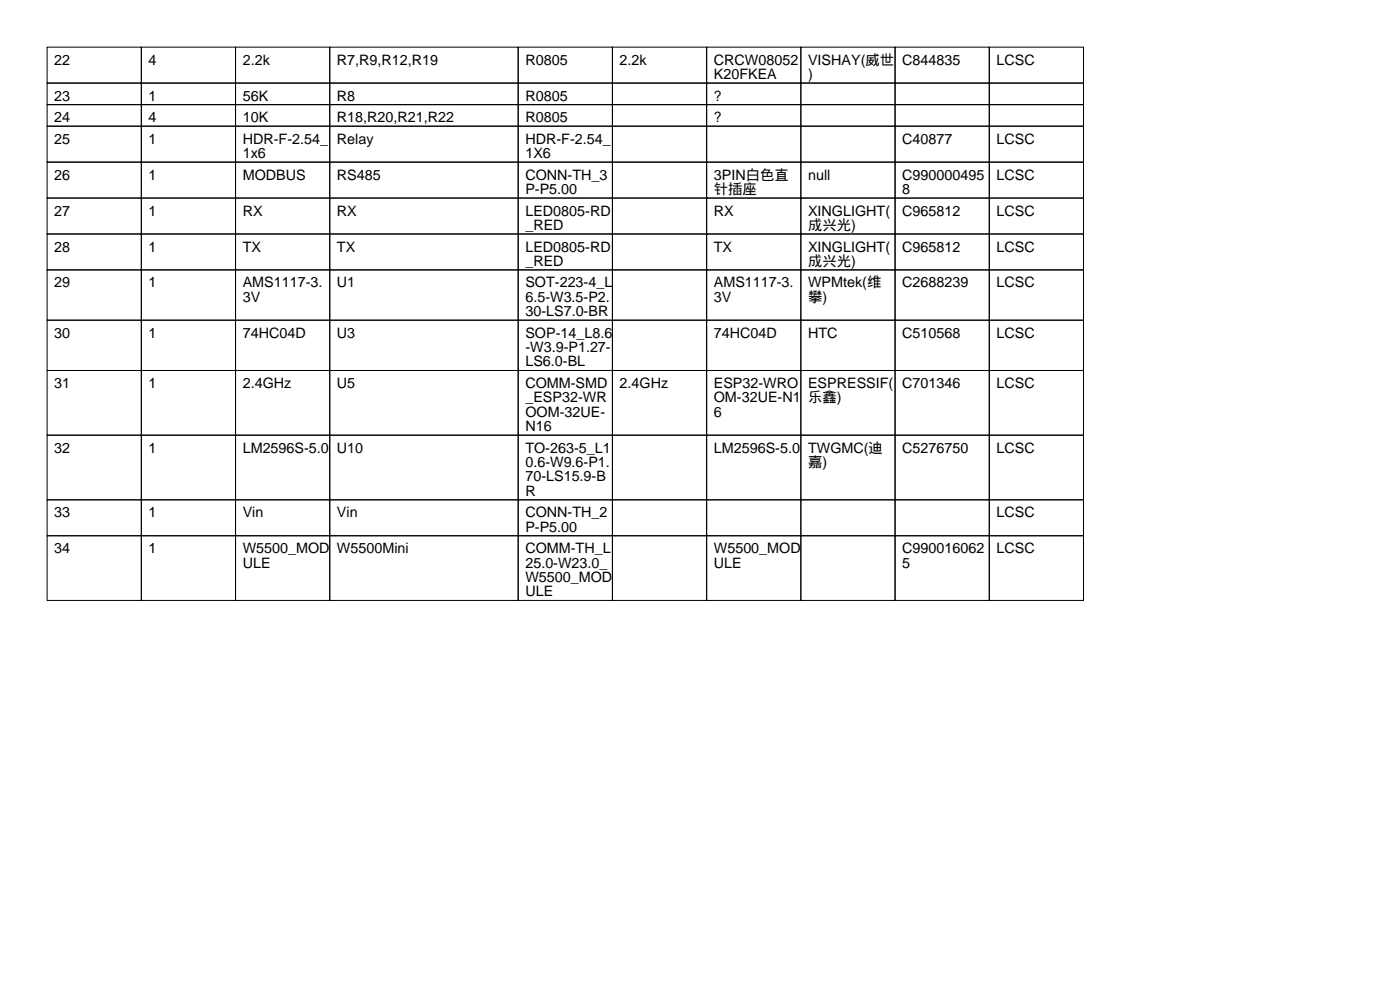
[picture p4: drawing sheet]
<svg xmlns="http://www.w3.org/2000/svg" width="297mm" height="210mm" viewBox="0 0 297 210" stroke-linecap="round" stroke-linejoin="round" font-family="sans-serif">
<defs><g id="words">
<g font-size="3">
<text x="11.5" y="13.7">22</text>
<text x="31.5" y="13.7">4</text>
<text x="51.5" y="13.7">2.2k</text>
<text x="71.5" y="13.7">R7,R9,R12,R19</text>
<text x="111.5" y="13.7">R0805</text>
<text x="131.5" y="13.7">2.2k</text>
<text x="151.5" y="13.7">CRCW08052</text>
<text x="151.5" y="16.8">K20FKEA</text>
<text x="171.5" y="13.7">VISHAY(威世</text>
<text x="171.5" y="16.8">)</text>
<text x="191.5" y="13.7">C844835</text>
<text x="211.5" y="13.7">LCSC</text>
<text x="11.5" y="21.3">23</text>
<text x="31.5" y="21.3">1</text>
<text x="51.5" y="21.3">56K</text>
<text x="71.5" y="21.3">R8</text>
<text x="111.5" y="21.3">R0805</text>
<text x="151.5" y="21.3">?</text>
<text x="11.5" y="25.9">24</text>
<text x="31.5" y="25.9">4</text>
<text x="51.5" y="25.9">10K</text>
<text x="71.5" y="25.9">R18,R20,R21,R22</text>
<text x="111.5" y="25.9">R0805</text>
<text x="151.5" y="25.9">?</text>
<text x="11.5" y="30.5">25</text>
<text x="31.5" y="30.5">1</text>
<text x="51.5" y="30.5">HDR-F-2.54_</text>
<text x="51.5" y="33.5">1x6</text>
<text x="71.5" y="30.5">Relay</text>
<text x="111.5" y="30.5">HDR-F-2.54_</text>
<text x="111.5" y="33.5">1X6</text>
<text x="191.5" y="30.5">C40877</text>
<text x="211.5" y="30.5">LCSC</text>
<text x="11.5" y="38.1">26</text>
<text x="31.5" y="38.1">1</text>
<text x="51.5" y="38.1">MODBUS</text>
<text x="71.5" y="38.1">RS485</text>
<text x="111.5" y="38.1">CONN-TH_3</text>
<text x="111.5" y="41.2">P-P5.00</text>
<text x="151.5" y="38.1">3PIN白色直</text>
<text x="151.5" y="41.2">针插座</text>
<text x="171.5" y="38.1">null</text>
<text x="191.5" y="38.1">C990000495</text>
<text x="191.5" y="41.2">8</text>
<text x="211.5" y="38.1">LCSC</text>
<text x="11.5" y="45.7">27</text>
<text x="31.5" y="45.7">1</text>
<text x="51.5" y="45.7">RX</text>
<text x="71.5" y="45.7">RX</text>
<text x="111.5" y="45.7">LED0805-RD</text>
<text x="151.5" y="45.7">RX</text>
<text x="171.5" y="45.7">XINGLIGHT(</text>
<text x="191.5" y="45.7">C965812</text>
<text x="211.5" y="45.7">LCSC</text>
<text x="11.5" y="53.3">28</text>
<text x="31.5" y="53.3">1</text>
<text x="51.5" y="53.3">TX</text>
<text x="71.5" y="53.3">TX</text>
<text x="111.5" y="48.8">_RED</text>
<text x="111.5" y="53.3">LED0805-RD</text>
<text x="151.5" y="53.3">TX</text>
<text x="171.5" y="48.8">成兴光)</text>
<text x="171.5" y="53.3">XINGLIGHT(</text>
<text x="191.5" y="53.3">C965812</text>
<text x="211.5" y="53.3">LCSC</text>
<text x="111.5" y="56.4">_RED</text>
<text x="171.5" y="56.4">成兴光)</text>
<text x="11.5" y="61">29</text>
<text x="31.5" y="61">1</text>
<text x="51.5" y="61">AMS1117-3.</text>
<text x="51.5" y="64">3V</text>
<text x="71.5" y="61">U1</text>
<text x="111.5" y="61">SOT-223-4_L</text>
<text x="111.5" y="64">6.5-W3.5-P2.</text>
<text x="151.5" y="61">AMS1117-3.</text>
<text x="151.5" y="64">3V</text>
<text x="171.5" y="61">WPMtek(维</text>
<text x="171.5" y="64">攀)</text>
<text x="191.5" y="61">C2688239</text>
<text x="211.5" y="61">LCSC</text>
<text x="11.5" y="71.6">30</text>
<text x="31.5" y="71.6">1</text>
<text x="51.5" y="71.6">74HC04D</text>
<text x="71.5" y="71.6">U3</text>
<text x="111.5" y="67.1">30-LS7.0-BR</text>
<text x="111.5" y="71.6">SOP-14_L8.6</text>
<text x="151.5" y="71.6">74HC04D</text>
<text x="171.5" y="71.6">HTC</text>
<text x="191.5" y="71.6">C510568</text>
<text x="211.5" y="71.6">LCSC</text>
<text x="111.5" y="74.7">-W3.9-P1.27-</text>
<text x="111.5" y="77.7">LS6.0-BL</text>
<text x="11.5" y="82.3">31</text>
<text x="31.5" y="82.3">1</text>
<text x="51.5" y="82.3">2.4GHz</text>
<text x="71.5" y="82.3">U5</text>
<text x="111.5" y="82.3">COMM-SMD</text>
<text x="131.5" y="82.3">2.4GHz</text>
<text x="151.5" y="82.3">ESP32-WRO</text>
<text x="171.5" y="82.3">ESPRESSIF(</text>
<text x="191.5" y="82.3">C701346</text>
<text x="211.5" y="82.3">LCSC</text>
<text x="111.5" y="85.3">_ESP32-WR</text>
<text x="111.5" y="88.4">OOM-32UE-</text>
<text x="151.5" y="85.3">OM-32UE-N1</text>
<text x="151.5" y="88.4">6</text>
<text x="171.5" y="85.3">乐鑫)</text>
<text x="111.5" y="91.4">N16</text>
<text x="11.5" y="96">32</text>
<text x="31.5" y="96">1</text>
<text x="51.5" y="96">LM2596S-5.0</text>
<text x="71.5" y="96">U10</text>
<text x="111.5" y="96">TO-263-5_L1</text>
<text x="111.5" y="99.1">0.6-W9.6-P1.</text>
<text x="151.5" y="96">LM2596S-5.0</text>
<text x="171.5" y="96">TWGMC(迪</text>
<text x="171.5" y="99.1">嘉)</text>
<text x="191.5" y="96">C5276750</text>
<text x="211.5" y="96">LCSC</text>
<text x="111.5" y="102.1">70-LS15.9-B</text>
<text x="111.5" y="105.2">R</text>
<text x="11.5" y="109.7">33</text>
<text x="31.5" y="109.7">1</text>
<text x="51.5" y="109.7">Vin</text>
<text x="71.5" y="109.7">Vin</text>
<text x="111.5" y="109.7">CONN-TH_2</text>
<text x="111.5" y="112.8">P-P5.00</text>
<text x="211.5" y="109.7">LCSC</text>
<text x="11.5" y="117.4">34</text>
<text x="31.5" y="117.4">1</text>
<text x="51.5" y="117.4">W5500_MOD</text>
<text x="71.5" y="117.4">W5500Mini</text>
<text x="111.5" y="117.4">COMM-TH_L</text>
<text x="151.5" y="117.4">W5500_MOD</text>
<text x="191.5" y="117.4">C990016062</text>
<text x="211.5" y="117.4">LCSC</text>
<text x="51.5" y="120.4">ULE</text>
<text x="111.5" y="120.4">25.0-W23.0_</text>
<text x="111.5" y="123.4">W5500_MOD</text>
<text x="151.5" y="120.4">ULE</text>
<text x="191.5" y="120.4">5</text>
<text x="111.5" y="126.5">ULE</text>
</g>
</g></defs>
<g fill="none" stroke="#000" stroke-width=".21">
<path d="M10 10h20v7.6h-20zM10 17.6h20v4.6h-20zM30 10h20v7.6h-20zM30 17.6h20v4.6h-20zM50 10h20v7.6h-20zM50 17.6h20v4.6h-20zM70 10h40v7.6h-40zM70 17.6h40v4.6h-40zM110 10h20v7.6h-20zM110 17.6h20v4.6h-20zM130 10h20v7.6h-20zM130 17.6h20v4.6h-20z"/>
<path d="M150 10h20v7.6h-20zM150 17.6h20v4.6h-20zM170 10h20v7.6h-20zM170 17.6h20v4.6h-20zM190 10h20v7.6h-20zM190 17.6h20v4.6h-20zM210 10h20v7.6h-20zM210 17.6h20v4.6h-20zM10 22.2h20v4.6h-20zM10 26.8h20v7.6h-20zM10 34.4h20v7.6h-20zM30 22.2h20v4.6h-20z"/>
<path d="M30 26.8h20v7.6h-20zM30 34.4h20v7.6h-20zM50 22.2h20v4.6h-20zM50 26.8h20v7.6h-20zM50 34.4h20v7.6h-20zM70 22.2h40v4.6h-40zM70 26.8h40v7.6h-40zM70 34.4h40v7.6h-40zM110 22.2h20v4.6h-20zM110 26.8h20v7.6h-20zM110 34.4h20v7.6h-20zM130 22.2h20v4.6h-20z"/>
<path d="M130 26.8h20v7.6h-20zM130 34.4h20v7.6h-20zM150 22.2h20v4.6h-20zM150 26.8h20v7.6h-20zM150 34.4h20v7.6h-20zM170 22.2h20v4.6h-20zM170 26.8h20v7.6h-20zM170 34.4h20v7.6h-20zM190 22.2h20v4.6h-20zM190 26.8h20v7.6h-20zM190 34.4h20v7.6h-20zM210 22.2h20v4.6h-20z"/>
<path d="M210 26.8h20v7.6h-20zM210 34.4h20v7.6h-20zM10 42h20v7.6h-20zM10 49.6h20v7.6h-20zM10 57.2h20v10.7h-20zM30 42h20v7.6h-20zM30 49.6h20v7.6h-20zM30 57.2h20v10.7h-20zM50 42h20v7.6h-20zM50 49.6h20v7.6h-20zM50 57.2h20v10.7h-20zM70 42h40v7.6h-40z"/>
<path d="M70 49.6h40v7.6h-40zM70 57.2h40v10.7h-40zM110 42h20v7.6h-20zM110 49.6h20v7.6h-20zM110 57.2h20v10.7h-20zM130 42h20v7.6h-20zM130 49.6h20v7.6h-20zM130 57.2h20v10.7h-20zM150 42h20v7.6h-20zM150 49.6h20v7.6h-20zM150 57.2h20v10.7h-20zM170 42h20v7.6h-20z"/>
<path d="M170 49.6h20v7.6h-20zM170 57.2h20v10.7h-20zM190 42h20v7.6h-20zM190 49.6h20v7.6h-20zM190 57.2h20v10.7h-20zM210 42h20v7.6h-20zM210 49.6h20v7.6h-20zM210 57.2h20v10.7h-20zM10 67.9h20v10.7h-20zM10 78.6h20v13.7h-20zM30 67.9h20v10.7h-20zM30 78.6h20v13.7h-20z"/>
<path d="M50 67.9h20v10.7h-20zM50 78.6h20v13.7h-20zM70 67.9h40v10.7h-40zM70 78.6h40v13.7h-40zM110 67.9h20v10.7h-20zM110 78.6h20v13.7h-20zM130 67.9h20v10.7h-20zM130 78.6h20v13.7h-20zM150 67.9h20v10.7h-20zM150 78.6h20v13.7h-20zM170 67.9h20v10.7h-20zM170 78.6h20v13.7h-20z"/>
<path d="M190 67.9h20v10.7h-20zM190 78.6h20v13.7h-20zM210 67.9h20v10.7h-20zM210 78.6h20v13.7h-20zM10 92.3h20v13.7h-20zM30 92.3h20v13.7h-20zM50 92.3h20v13.7h-20zM70 92.3h40v13.7h-40zM110 92.3h20v13.7h-20zM130 92.3h20v13.7h-20zM150 92.3h20v13.7h-20zM170 92.3h20v13.7h-20z"/>
<path d="M190 92.3h20v13.7h-20zM210 92.3h20v13.7h-20zM10 106h20v7.6h-20zM10 113.6h20v13.7h-20zM30 106h20v7.6h-20zM30 113.6h20v13.7h-20zM50 106h20v7.6h-20zM50 113.6h20v13.7h-20zM70 106h40v7.6h-40zM70 113.6h40v13.7h-40zM110 106h20v7.6h-20zM110 113.6h20v13.7h-20z"/>
<path d="M130 106h20v7.6h-20zM130 113.6h20v13.7h-20zM150 106h20v7.6h-20zM150 113.6h20v13.7h-20zM170 106h20v7.6h-20zM170 113.6h20v13.7h-20zM190 106h20v7.6h-20zM190 113.6h20v13.7h-20zM210 106h20v7.6h-20zM210 113.6h20v13.7h-20z"/>
</g>
<use href="#words"/>
</svg>
